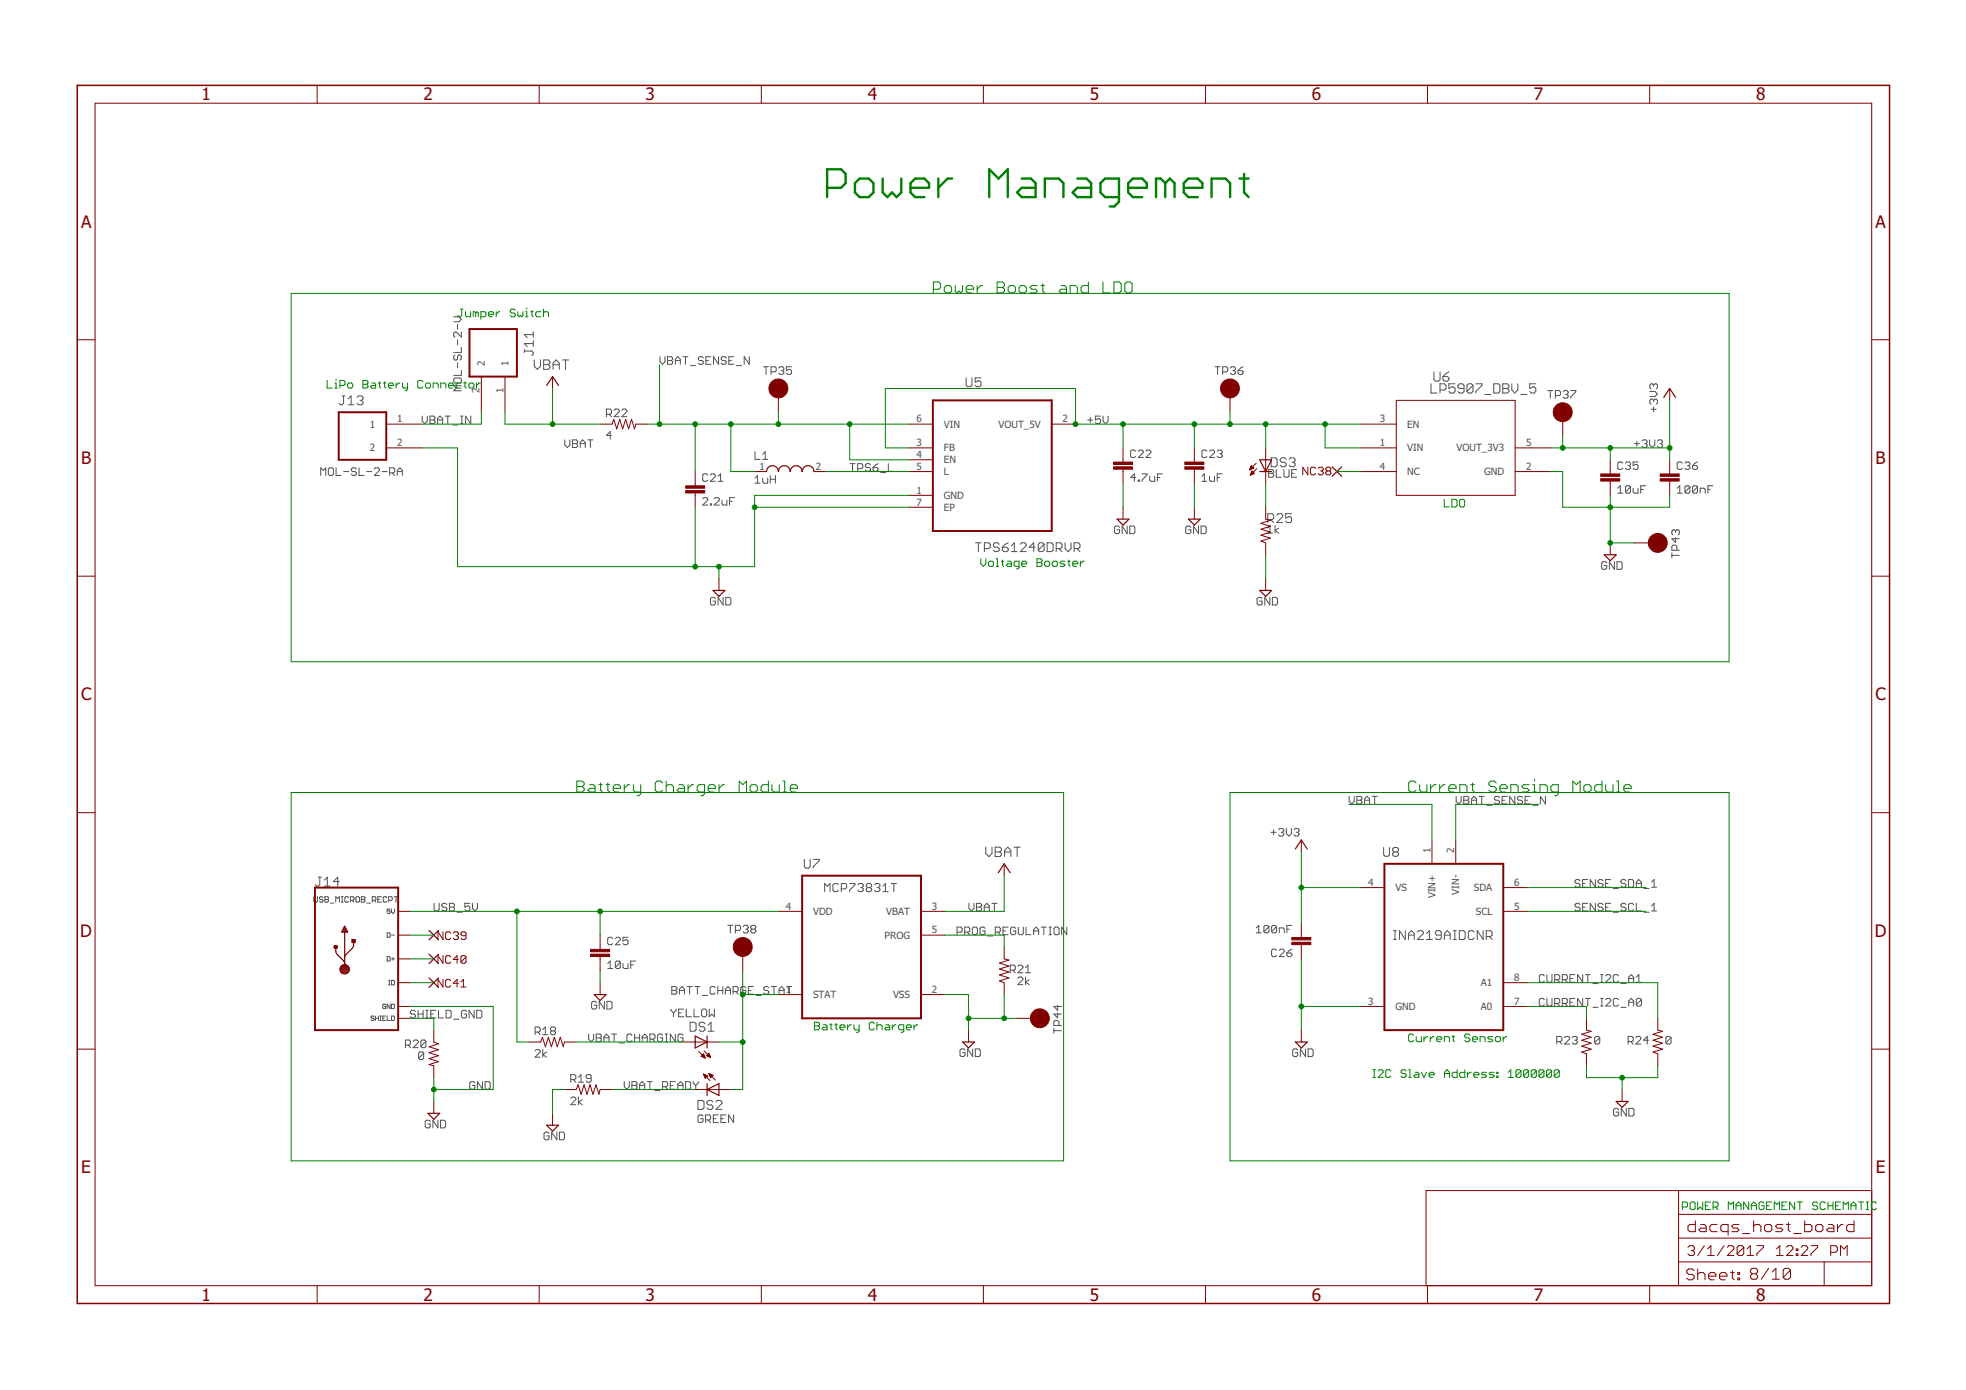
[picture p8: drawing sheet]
<svg xmlns="http://www.w3.org/2000/svg" width="420mm" height="297mm" viewBox="0 0 420 297" stroke-linecap="round" stroke-linejoin="round" font-family="sans-serif">
<defs><g id="words">
<g font-size="3.7" fill="#800000">
<text x="43.1" y="21.4">1</text>
<text x="90.5" y="21.4">2</text>
<text x="138" y="21.4">3</text>
<text x="185.4" y="21.4">4</text>
<text x="232.9" y="21.4">5</text>
<text x="280.4" y="21.4">6</text>
<text x="327.8" y="21.4">7</text>
<text x="375.3" y="21.4">8</text>
<text x="17.3" y="48.6">A</text>
<text x="400.8" y="48.6">A</text>
<text x="17.3" y="99.2">B</text>
<text x="400.8" y="99.2">B</text>
<text x="17.3" y="149.7">C</text>
<text x="400.8" y="149.7">C</text>
<text x="17.2" y="200.2">D</text>
<text x="400.7" y="200.2">D</text>
<text x="17.4" y="250.8">E</text>
<text x="400.9" y="250.8">E</text>
<text x="43.1" y="277.9">1</text>
<text x="90.5" y="277.9">2</text>
<text x="138" y="277.9">3</text>
<text x="185.4" y="277.9">4</text>
<text x="232.9" y="277.9">5</text>
<text x="280.4" y="277.9">6</text>
<text x="327.8" y="277.9">7</text>
<text x="375.3" y="277.9">8</text>
</g>
<g font-size="2.1" fill="#505050">
<text x="102.5" y="84" transform="rotate(-90 102.5 84)">2</text>
<text x="103.6" y="78.1" transform="rotate(-90 103.6 78.1)">2</text>
<text x="107.6" y="84" transform="rotate(-90 107.6 84)">1</text>
<text x="108.7" y="78.1" transform="rotate(-90 108.7 78.1)">1</text>
<text x="79" y="91.4">1</text>
<text x="84.9" y="95.4">2</text>
<text x="84.9" y="90.3">1</text>
<text x="195.9" y="90.3">6</text>
<text x="195.9" y="95.4">3</text>
<text x="201.7" y="91.4">VIN</text>
<text x="213.4" y="91.4">VOUT_5V</text>
<text x="227.1" y="90.3">2</text>
<text x="294.9" y="90.3">3</text>
<text x="294.9" y="95.4">1</text>
<text x="300.8" y="91.4">EN</text>
<text x="326.2" y="95.4">5</text>
<text x="79" y="96.5">2</text>
<text x="162.3" y="100.4">1</text>
<text x="174.3" y="100.4">2</text>
<text x="195.9" y="97.9">4</text>
<text x="195.9" y="100.4">5</text>
<text x="201.7" y="96.5">FB</text>
<text x="201.7" y="99">EN</text>
<text x="201.7" y="101.5">L</text>
<text x="294.9" y="100.4">4</text>
<text x="300.8" y="96.5">VIN</text>
<text x="300.8" y="101.5">NC</text>
<text x="311.3" y="96.5">VOUT_3V3</text>
<text x="317.2" y="101.5">GND</text>
<text x="326.2" y="100.4">2</text>
<text x="195.9" y="105.5">1</text>
<text x="201.7" y="106.6">GND</text>
<text x="195.9" y="108">7</text>
<text x="201.7" y="109.2">EP</text>
<text x="305.7" y="182.3" transform="rotate(-90 305.7 182.3)">1</text>
<text x="310.8" y="182.3" transform="rotate(-90 310.8 182.3)">2</text>
<text x="292.4" y="189.3">4</text>
<text x="298.2" y="190.4">VS</text>
<text x="306.8" y="192" transform="rotate(-90 306.8 192)">VIN+</text>
<text x="311.9" y="191.2" transform="rotate(-90 311.9 191.2)">VIN-</text>
<text x="315" y="190.4">SDA</text>
<text x="323.6" y="189.3">6</text>
<text x="167.9" y="194.4">4</text>
<text x="173.8" y="195.5">VDD</text>
<text x="189.4" y="195.5">VBAT</text>
<text x="199.2" y="194.4">3</text>
<text x="315.4" y="195.5">SCL</text>
<text x="323.6" y="194.4">5</text>
<text x="189.1" y="200.6">PROG</text>
<text x="199.2" y="199.5">5</text>
<text x="323.6" y="209.6">8</text>
<text x="167.9" y="212.2">1</text>
<text x="173.8" y="213.3">STAT</text>
<text x="190.9" y="213.3">VSS</text>
<text x="199.2" y="212.2">2</text>
<text x="292.4" y="214.7">3</text>
<text x="298.2" y="215.8">GND</text>
<text x="316.5" y="215.8">A0</text>
<text x="316.5" y="210.7">A1</text>
<text x="323.6" y="214.7">7</text>
</g>
</g></defs>
<g fill="none" stroke="#505050" stroke-width=".21">
<path d="M97 67.7h1l.6 .5-.6 .6h-1M97.2 75.9l-.2 .2v.6l.2 .2h.3l.3-.2v-.6l.2-.2h.3l.3 .2v.6l-.3 .2M97.8 69.3v1.1M97.8 72.6v1.1M97.8 77.5v1.1M98.6 71v1l-1.1-1h-.3l-.2 .2v.6l.2 .2M98.6 74.2v1.1h-1.6M98.6 79.1v1.1h-1.6M112.1 75h1.5l.4 .3v.3l-.4 .4M112.1 74.7v.6M114 70.9v1.2M114 72.8v1.3"/>
<path d="M114 73.4h-1.9l.6 .7M114 71.5h-1.9l.6 .6M114.2 76.9v1.4l.6 .6 .7-.6v-1.4M116.2 76.9h1l.3 .4v.3l-.3 .3 .3 .4v.3l-.3 .3h-1zM116.2 77.9h1M118.2 77.9h1.3M118.2 78.9v-1.3l.7-.7 .6 .7v1.3M120.2 76.9h1.3M120.9 76.9v2M141 76.2v1.1l.6 .6 .5-.6v-1.1M142.7 76.2h.8l.2 .3v.3l-.2 .2 .2 .3v.3l-.2 .3h-.8zM142.7 77h.8"/>
<path d="M144.3 77.9v-1.1l.5-.6 .6 .6v1.1M144.3 77h1.1M145.9 76.2h1.1M146.5 76.2v1.7M147.6 78.1h1.1M150.3 76.5l-.3-.3h-.5l-.3 .3v.3l.3 .2h.5l.3 .3v.3l-.3 .3h-.5l-.3-.3M150.9 77h.5M151.9 76.2h-1v1.7h1M153.6 76.2v1.7l-1.1-1.7v1.7M155.2 76.5l-.3-.3h-.5l-.3 .3v.3l.3 .2h.5l.3 .3v.3l-.3 .3h-.5l-.3-.3M155.8 77h.5M156.8 76.2h-1v1.7h1"/>
<path d="M157.4 78.1h1.1M160.1 76.2v1.7l-1.1-1.7v1.7M163.2 78.4h1M163.7 78.4v1.6M164.8 79.5h.8l.3-.3v-.5l-.3-.3h-.8v1.6M166.4 78.7l.3-.3h.5l.3 .3v.2l-.3 .3M167 79.2h.2M167.2 79.2l.3 .3v.2l-.3 .3h-.5l-.3-.3M169.1 78.4h-1v.8l.5-.3h.3l.2 .3v.5l-.2 .3h-.6l-.2-.3M259.7 78.4h1.1M260.2 78.4v1.6M261.3 79.5h.8l.3-.3v-.5l-.3-.3h-.8v1.6"/>
<path d="M262.9 78.7l.3-.3h.6l.2 .3v.2l-.2 .3M263.5 79.2h.3M263.8 79.2l.2 .3v.2l-.2 .3h-.6l-.3-.3M264.6 79.2h.8l.3 .3v.2l-.3 .3h-.6l-.2-.3zM265.7 78.4l-.6 .3-.5 .5M306.5 79.5v1.6l.3 .3h.6l.4-.3v-1.6M309.7 79.5l-.7 .3-.6 .7M70.4 100h.6l.2 .2v1.1l-.2 .3h-.6l-.2-.3v-1.1zM71.8 100v1.6h1.1M73.1 84.6h.6M73.4 84.6v1.6l-.3 .3h-.3l-.3-.3M74.4 86.5h1.3"/>
<path d="M74.4 85.2l.6-.6v1.9M76.3 84.9l.3-.3h.7l.3 .3v.3l-.3 .4M76.7 100v1.6h1.1M76.9 85.6h.4M77.3 85.6l.3 .3v.3l-.3 .3h-.7l-.3-.3M90.2 88.9v1.1l.6 .6 .5-.6v-1.1M91.9 89.7h.8M91.9 88.9h.8l.3 .3v.3l-.3 .2 .3 .3v.3l-.3 .3h-.8zM93.5 89.7h1.1M93.5 90.6v-1.1l.5-.6 .6 .6v1.1M95.1 88.9h1.1M95.7 88.9v1.7"/>
<path d="M96.8 90.8h1.1M97.2 80.8h1.1l.3 .2v.6l-.3 .3h-1.1l-.2-.3v-.6zM98.4 88.9h.6M98.4 90.6h.6M98.6 82.4h-1.6l.5 .6-.5 .5h1.6M98.7 88.9v1.7M100.6 88.9v1.7l-1.1-1.7v1.7M120.7 94v1.1l.6 .5 .5-.5v-1.1M122.3 94.8h.9M122.3 94h.9l.2 .3v.3l-.2 .2 .2 .3v.3l-.2 .2h-.9zM124 94.8h1.1M124 95.6v-1l.5-.6 .6 .6v1"/>
<path d="M125.6 94h1.1M126.2 94v1.6M129.6 88.5h.8l.3-.3v-.5l-.3-.3h-.8v1.6M130.2 88.5l.5 .5M130.7 93h-1.1l.8-.8v1.7M131.2 87.7l.3-.3h.6l.2 .3v.3l-1.1 1h1.1M132.9 87.7l.2-.3h.6l.3 .3v.3l-1.1 1h1.1M161.4 96.5v1.7h1M163 97.1l.5-.6v1.7M163 98.2h1.1M181.7 99.1h1.1M182.2 99.1v1.6"/>
<path d="M186 99.4l-.2-.3h-.6l-.3 .3v.2l.3 .3h.6l.2 .3v.2l-.2 .3h-.6l-.3-.3M186.6 99.9h.8l.3 .3v.2l-.3 .3h-.6l-.2-.3zM187.7 99.1l-.6 .3-.5 .5M189.8 99.1v1.6h1.1M206.5 80.8v1.5l.3 .3h.6l.3-.3v-1.5M209.7 80.8h-1.3v.9l.6-.3h.3l.4 .3v.6l-.4 .3h-.6l-.3-.3M232.5 89.7h1.1M233 89.2v1.1M235.2 88.9h-1.1v.8l.5-.2h.3l.3 .2v.6l-.3 .3h-.5l-.3-.3M235.7 88.9v1.1l.6 .6 .5-.6v-1.1M242.7 96.4l-.3-.2h-.5l-.3 .2v1.1l.3 .3h.5l.3-.3M243.2 96.4l.3-.2h.6l.2 .2v.3l-1.1 1.1h1.1"/>
<path d="M244.9 96.4l.3-.2h.5l.3 .2v.3l-1.1 1.1h1.1M257.9 96.4l-.2-.2h-.6l-.2 .2v1.1l.2 .3h.6l.2-.3M258.5 96.4l.3-.2h.5l.3 .2v.3l-1.1 1.1h1.1M260.1 96.4l.3-.2h.5l.3 .2v.3l-.3 .3M260.7 97h.2M260.9 97l.3 .2v.3l-.3 .3h-.5l-.3-.3M271.7 97.8h.9l.3 .3v1.3l-.3 .3h-.9zM274.9 98.1l-.3-.3h-.7l-.3 .3v.4l.3 .3h.7l.3 .3v.3l-.3 .3h-.7l-.3-.3M275.5 98.1l.3-.3h.7l.3 .3v.4l-.3 .3M276.1 98.8h.4M276.5 98.8l.3 .3v.3l-.3 .3h-.7l-.3-.3M305.8 82v2h1.3"/>
<path d="M307.7 83.3h1l.3-.3v-.6l-.3-.4h-1v2M308.4 80.5h1l.3 .3v.3l-.3 .3h-.7l-.3-.3zM311 82h-1.4v1l.7-.3h.3l.4 .3v.7l-.4 .3h-.6l-.4-.3M312.9 83h-1l-.3-.3v-.3l.3-.4h.6l.4 .4v1.3l-.4 .3h-.6l-.3-.3M314.8 82.4v1.3l-.3 .3h-.7l-.3-.3M314.8 82.4l-.3-.4h-.7l-.3 .4v1.3M314.8 82.4l-1.3 1.3M315.4 82h1.3v.4l-1.3 1.3v.3M317.3 84.3h1.3M319.2 82h1l.3 .4v1.3l-.3 .3h-1zM321.2 82h.9l.4 .4v.3l-.4 .3 .4 .3v.4l-.4 .3h-.9zM321.2 83h.9"/>
<path d="M323.1 82v1.3l.6 .7 .7-.7v-1.3M325 84.3h1.3M328.2 82h-1.3v1l.7-.3h.3l.3 .3v.7l-.3 .3h-.7l-.3-.3M330.8 83.5h1.1M331.3 83.5v1.6M332.4 84.5h.8l.3-.2v-.6l-.3-.2h-.8v1.6M334.1 83.7l.2-.2h.6l.2 .2v.3l-.2 .3M334.6 84.3h.3M334.9 84.3l.2 .2v.3l-.2 .3h-.6l-.2-.3M335.7 83.5h1.1v.2l-1.1 1.1v.3M346.8 99l-.3-.3h-.5l-.3 .3v1.1l.3 .2h.5l.3-.2M347.4 99l.2-.3h.6l.2 .3v.3l-.2 .2"/>
<path d="M347.9 99.5h.3M348.2 99.5l.2 .3v.3l-.2 .2h-.6l-.2-.2M349.3 94.8h1.1M349.8 94.3v1.1M350.1 98.7h-1.1v.8l.5-.2h.3l.3 .2v.6l-.3 .2h-.5l-.3-.2M350.9 94.3l.3-.3h.5l.3 .3v.3l-.3 .2M351.5 94.8h.2M351.7 94.8l.3 .3v.3l-.3 .2h-.5l-.3-.2M352.6 94v1.1l.5 .5 .6-.5v-1.1M352.6 83.7h1.1l.5 .5-.5 .5h-1.1M352.8 87.5h1.1M353.4 82.3l-.3-.3h-.3l-.2 .3v.5l.2 .3"/>
<path d="M353.4 82.3l.3-.3h.2l.3 .3v.5l-.3 .3M353.4 82.3v.2M353.4 85.6v.2M353.4 86.9v1.1M353.4 85.6l-.3-.3h-.3l-.2 .3v.5l.2 .3M353.4 85.6l.3-.3h.2l.3 .3v.5l-.3 .3M354.2 94.3l.3-.3h.5l.3 .3v.3l-.3 .2M354.7 94.8h.3M355 94.8l.3 .3v.3l-.3 .2h-.5l-.3-.2M359.5 99l-.3-.3h-.5l-.3 .3v1.1l.3 .2h.5l.3-.2M360.1 99l.2-.3h.6l.2 .3v.3l-.2 .2M360.6 99.5h.3"/>
<path d="M360.9 99.5l.2 .3v.3l-.2 .2h-.6l-.2-.2M361.7 99.5h.8l.3 .3v.3l-.3 .2h-.5l-.3-.2zM362.8 98.7l-.6 .3-.5 .5M68.5 101.6v-1.6l.6 .5 .5-.5v1.6M73.4 100.8h1.1M76.2 100.2l-.3-.2h-.5l-.3 .2v.3l.3 .3h.5l.3 .2v.3l-.3 .3h-.5l-.3-.3M78.4 100.8h1M80 100.2l.3-.2h.5l.3 .2v.3l-1.1 1.1h1.1M81.6 100.8h1.1M83.3 101h.8l.2-.2v-.6l-.2-.2h-.8v1.6M83.8 101l.5 .6M84.9 100.8h1.1"/>
<path d="M84.9 101.6v-1.1l.5-.5 .6 .5v1.1M150.2 106.6l.3-.3h.5l.3 .3v.3l-1.1 1h1.1M151.3 101.5l-.3-.2h-.5l-.3 .2v1.1l.3 .2h.5l.3-.2M151.8 107.7h.3v.2h-.3zM151.8 101.5l.3-.2h.5l.3 .2v.3l-1.1 1h1.1M152.6 106.6l.3-.3h.5l.3 .3v.3l-1.1 1h1.1M153.5 102.8h1M153.5 101.8l.5-.5v1.5M154.3 106.9v.8l.2 .2h.8v-1M155.9 107.1h.5M157 106.3h-1.1v1.6M161.4 102.2l.5-.6v1.7"/>
<path d="M161.4 103.3h1M163 102.2v.8l.3 .3h.8v-1.1M164.6 101.6v1.7M164.6 102.4h1.1M165.7 101.6v1.7M183.3 100.2h.8l.3-.3v-.5l-.3-.3h-.8v1.6M188.2 101h1.1M208.5 116h1.2M209.1 116v1.9M210.4 117.2h.9l.3-.3v-.6l-.3-.3h-.9v1.9M213.6 116.3l-.4-.3h-.6l-.3 .3v.3l.3 .3h.6l.4 .3v.4l-.4 .3h-.6l-.3-.3M214.2 116.9h1l.3 .3v.4l-.3 .3h-.7l-.3-.3z"/>
<path d="M215.5 116l-.7 .3-.6 .6M216.1 117.9h1.3M216.1 116.6l.7-.6v1.9M218 116.3l.4-.3h.6l.3 .3v.3l-1.3 1.3h1.3M221.2 116.9h-1.2l.9-.9v1.9M223.1 116.3l-.3-.3h-.6l-.3 .3v1.3M223.1 116.3v1.3l-.3 .3h-.6l-.3-.3M223.1 116.3l-1.2 1.3M223.8 116h.9l.4 .3v1.3l-.4 .3h-.9zM225.7 117.2h1l.3-.3v-.6l-.3-.3h-1v1.9M226.3 117.2l.7 .7M227.6 116v1.2l.7 .7 .6-.7v-1.2"/>
<path d="M229.6 117.2h.9l.3-.3v-.6l-.3-.3h-.9v1.9M230.2 117.2l.6 .7M239.3 112.7l-.3-.3h-.6l-.2 .3v1.1l.2 .2h.6l.3-.2v-.6h-.6M240.9 112.4v1.6l-1.1-1.6v1.6M241.4 112.4h.9l.2 .3v1.1l-.2 .2h-.9zM242.7 102h-1.1l.8-.7v1.5M243.2 102.6h.3v.2h-.3zM244.1 101.3h1v.2l-1 1.1v.2M245.7 101.8v.8l.3 .2h.8v-1M247.4 102h.5M248.4 101.3h-1v1.5M254.5 112.7l-.3-.3h-.5l-.3 .3v1.1l.3 .2h.5l.3-.2v-.6h-.5"/>
<path d="M256.1 112.4v1.6l-1-1.6v1.6M256.7 112.4h.8l.3 .3v1.1l-.3 .2h-.8zM256.9 102.8h1M256.9 101.8l.5-.5v1.5M258.5 101.8v.8l.3 .2h.8v-1M260.1 102h.6M261.2 101.3h-1.1v1.5M270.8 112.8l.6-.5v1.6M270.8 113.9h1.1M270.9 111h1l.3-.3v-.6l-.3-.3h-1v1.9M271.1 100.4h.8l.3 .2v.3l-.3 .3 .3 .2v.3l-.3 .3h-.8zM271.1 101.2h.8"/>
<path d="M271.6 111l.6 .7M272.5 112.3v1.6M272.8 100.4v1.6h1M272.9 110.1l.3-.3h.6l.3 .3v.3l-1.2 1.3h1.2M273.3 112.8l-.8 .6 .8 .5M274.4 100.4v1.3l.3 .3h.5l.3-.3v-1.3M276 109.8h-1.2v.9l.6-.3h.3l.3 .3v.7l-.3 .3h-.6l-.3-.3M276 101.2h.6M277.1 100.4h-1.1v1.6h1.1M345.7 104.3l.6-.5v1.6M345.7 105.4h1.1M348.4 104.1v1l-.2 .3h-.6l-.2-.3"/>
<path d="M348.4 104.1l-.2-.3h-.6l-.2 .3v1M348.4 104.1l-1 1M349 104.3v.8l.3 .3h.8v-1.1M350.6 104.6h.6M351.7 103.8h-1.1v1.6M357.3 118.7h1.6M357.3 118.1v1.1M358.1 113.5l-.3-.3h-.3l-.2 .3v.5l.2 .3M358.1 113.5l.3-.3h.2l.3 .3v.5l-.3 .3M358.1 114.9v1.1l-.8-.9h1.6M358.1 113.5v.3M358.4 117.6v-.8l-.3-.3h-.6l-.2 .3v.8h1.6"/>
<path d="M358.4 105.4h1.1M358.4 104.3l.6-.5v1.6M361.1 104.1v1l-.2 .3h-.6l-.2-.3M361.1 104.1l-.2-.3h-.6l-.2 .3v1M361.1 104.1l-1 1M362.8 104.1v1l-.3 .3h-.5l-.3-.3M362.8 104.1l-.3-.3h-.5l-.3 .3v1M362.8 104.1l-1.1 1M363.3 105.4v-1.1h.9l.2 .3v.8M365 104.6h.5M366.1 103.8h-1.1v1.6M152.9 127.9l-.3-.2h-.5l-.3 .2v1.1l.3 .3h.5l.3-.3v-.5h-.5"/>
<path d="M154.5 127.7v1.6l-1-1.6v1.6M155.1 127.7h.8l.3 .2v1.1l-.3 .3h-.8zM269.7 127.9l-.2-.2h-.6l-.3 .2v1.1l.3 .3h.6l.2-.3v-.5h-.5M271.4 127.7v1.6l-1.1-1.6v1.6M271.9 127.7h.8l.3 .2v1.1l-.3 .3h-.8zM343.4 120.3l-.3-.3h-.5l-.3 .3v1.1l.3 .3h.5l.3-.3v-.6h-.6M345 120v1.7l-1.1-1.7v1.7M345.6 120h.8l.3 .3v1.1l-.3 .3h-.8zM271.6 177.9h1.1M272.2 177.3v1.1M273.3 177.3l.2-.3h.6l.2 .3v.3l-.2 .3M273.8 177.9h.3"/>
<path d="M274.1 177.9l.2 .2v.3l-.2 .3h-.6l-.2-.3M274.9 177v1.1l.5 .6 .6-.6v-1.1M276.5 177.3l.3-.3h.5l.3 .3v.3l-.3 .3M277.1 177.9h.2M277.3 177.9l.3 .2v.3l-.3 .3h-.5l-.3-.3M288.3 170.2v1.1l.6 .5 .5-.5v-1.1M290 170.2h.8l.3 .3v.2l-.3 .3 .3 .3v.2l-.3 .3h-.8zM290 171h.8M291.6 171h1.1M291.6 171.8v-1.1l.5-.5 .6 .5v1.1M293.2 170.2h1.1M293.8 170.2v1.6"/>
<path d="M311.2 170.2v1.1l.5 .5 .6-.5v-1.1M312.8 170.2h.8l.3 .3v.2l-.3 .3 .3 .3v.2l-.3 .3h-.8zM312.8 171h.8M314.5 171h1.1M314.5 171.8v-1.1l.5-.5 .6 .5v1.1M316.1 170.2h1.1M316.7 170.2v1.6M317.7 172.1h1.1M320.5 170.5l-.3-.3h-.6l-.2 .3v.2l.2 .3h.6l.3 .3v.2l-.3 .3h-.6l-.2-.3M321 171h.6M322.1 170.2h-1.1v1.6h1.1M323.7 170.2v1.6l-1.1-1.6v1.6"/>
<path d="M325.4 170.5l-.3-.3h-.6l-.2 .3v.2l.2 .3h.6l.3 .3v.2l-.3 .3h-.6l-.2-.3M325.9 171h.6M327 170.2h-1.1v1.6h1.1M327.6 172.1h1.1M330.3 170.2v1.6l-1.1-1.6v1.6M67.1 191.6v1l.2 .2h.4l.2-.2v-1M68 187.5h.7M68.3 187.5v1.5l-.3 .4h-.3l-.3-.4M69 191.8l-.2-.2h-.3l-.2 .2 .2 .4h.3l.2 .2-.2 .4h-.3l-.2-.2M69.3 189.4h1.3M69.3 188.1l.7-.6v1.9M69.4 191.6h.6l.2 .2-.2 .4 .2 .4-.2 .2h-.6z"/>
<path d="M69.4 192.2h.6M70.6 193h.8M71.8 192.8v-1.2l.4 .4 .3-.4v1.2M72.5 188.4h-1.3l1-.9v1.9M72.9 192.8h.4M72.9 191.6h.4M73.1 191.6v1.2M74.5 191.8l-.2-.2h-.4l-.2 .2v.8l.2 .2h.4l.2-.2M74.9 192.4h.6l.1-.2v-.4l-.1-.2h-.6v1.2M75.3 192.4l.3 .4M76.1 191.8l.1-.2h.4l.2 .2v.8l-.2 .2h-.4l-.1-.2zM77.2 191.6h.6l.2 .2-.2 .4 .2 .4-.2 .2h-.6z"/>
<path d="M77.2 192.2h.6M78.4 193h.8M79.6 192.4h.5l.2-.2v-.4l-.2-.2h-.5v1.2M79.9 192.4l.4 .4M80.7 192.2h.4M81.5 191.6h-.8v1.2h.8M82.7 191.8l-.2-.2h-.4l-.2 .2v.8l.2 .2h.4l.2-.2M82.7 199.3h.5l.2 .2v.6l-.2 .2h-.5zM83.1 192.4h.6l.1-.2v-.4l-.1-.2h-.6v1.2M83.4 194.3h-.7v.5l.4-.2 .3 .2-.2 .4h-.3l-.2-.1M83.7 194.3v.6l.3 .3 .3-.3v-.6M83.7 199.8h.6"/>
<path d="M84.2 191.6h.8M84.6 191.6v1.2M92.8 193v1.4l.2 .3h.6l.3-.3v-1.4M95.5 193.3l-.3-.3h-.5l-.3 .3v.3l.3 .3h.5l.3 .2v.3l-.3 .3h-.5l-.3-.3M96.1 193h.8l.2 .3v.3l-.2 .3 .2 .2v.3l-.2 .3h-.8zM96.1 193.9h.8M97.7 194.9h1.1M100.4 193h-1.1v.9l.8-.3 .3 .3v.5l-.3 .3h-.5l-.3-.3M101 193v1.1l.5 .6 .5-.6v-1.1M155.5 197.7h1.1M156.1 197.7v1.7M157.2 198.8h.8l.3-.2v-.6l-.3-.3h-.8v1.7"/>
<path d="M158.8 198l.3-.3h.5l.3 .3v.3l-.3 .3M159.3 198.6h.3M159.6 198.6l.3 .2v.3l-.3 .3h-.5l-.3-.3M160.7 198.6l-.3-.3v-.3l.3-.3h.6l.2 .3v.3l-.2 .3M160.7 198.6h.6M160.7 198.6l-.3 .2v.3l.3 .3h.6l.2-.3v-.3l-.2-.2M171.9 183.6v1.6l.3 .3h.6l.3-.3v-1.6M173.8 183.6h1.3v.4l-1.3 1.2v.3M176.2 190.5v-1.7l.6 .6 .6-.6v1.7M179.2 189.1l-.3-.3h-.6l-.3 .3v1.1l.3 .3h.6l.3-.3M179.8 189.9h.9l.2-.2v-.6l-.2-.3h-.9v1.7M181.6 188.8h1.1v.3l-1.1 1.1v.3"/>
<path d="M183.3 189.1l.3-.3h.6l.3 .3v.3l-.3 .3M183.9 189.7h.3M184.2 189.7l.3 .2v.3l-.3 .3h-.6l-.3-.3M185.4 189.7l-.3-.3v-.3l.3-.3h.6l.3 .3v.3l-.3 .3M185.4 189.7l-.3 .2v.3l.3 .3h.6l.3-.3v-.3l-.3-.2M185.4 189.7h.6M186.9 189.1l.3-.3h.6l.2 .3v.3l-.2 .3M187.5 189.7h.3M187.8 189.7l.2 .2v.3l-.2 .3h-.6l-.3-.3M188.7 190.5h1.1M188.7 189.4l.6-.6v1.7M190.5 188.8h1.1"/>
<path d="M191 188.8v1.7M204.5 199.2h.8l.3-.3v-.5l-.3-.3h-.8v1.6M206.2 199.2h.8l.2-.3v-.5l-.2-.3h-.8v1.6M206.7 199.2l.5 .5M207.1 193v1.1l.5 .6 .6-.6v-1.1M207.8 198.4l.3-.3h.5l.3 .3v1.1l-.3 .2h-.5l-.3-.2zM208.7 193h.8l.3 .3v.3l-.3 .3 .3 .2v.3l-.3 .3h-.8zM208.7 193.9h.8M210.3 193.9h1.1M210.3 194.7v-1.1l.6-.6 .5 .6v1.1M210.5 198.4l-.3-.3h-.5l-.3 .3v1.1l.3 .2h.5l.3-.2v-.6h-.5M210.7 181v1.4l.6 .6 .7-.6v-1.4"/>
<path d="M212 193h1.1M212.5 193v1.7M212.7 181h1l.3 .4v.3l-.3 .4 .3 .3v.3l-.3 .3h-1zM212.7 182.1h1M212.7 199.2h.8l.3-.3v-.5l-.3-.3h-.8v1.6M213.3 199.2l.5 .5M214.4 198.9h.5M214.7 182.1h1.3M214.7 183v-1.3l.7-.7 .6 .7v1.3M215.4 198.1h-1v1.6h1M216.7 181h1.3M217.1 198.4l-.3-.3h-.5l-.3 .3v1.1l.3 .2h.5l.3-.2v-.6h-.6"/>
<path d="M217.4 181v2M217.6 198.1v1.4l.3 .2h.5l.3-.2v-1.4M219.3 198.1v1.6h1M220.9 198.9h1.1M220.9 199.7v-1l.5-.6 .6 .6v1M222.5 198.1h1.1M223.1 198.1v1.6M224.2 198.1h.5M224.2 199.7h.5M224.4 198.1v1.6M225.3 198.4l.2-.3h.6l.2 .3v1.1l-.2 .2h-.6l-.2-.2zM228 198.1v1.6l-1.1-1.6v1.6"/>
<path d="M268.5 199.3h1M268.5 198.3l.5-.5v1.5M271.2 198v1.1l-.3 .2h-.5l-.3-.2M271.2 198l-.3-.2h-.5l-.3 .2v1.1M271.2 198l-1.1 1.1M272.8 198v1.1l-.2 .2h-.6l-.2-.2M272.8 198l-.2-.2h-.6l-.2 .2v1.1M272.8 198l-1 1.1M273.4 199.3v-1h.8l.3 .3v.7M275 198.6h.6M276.1 197.8h-1.1v1.5M295.7 181.1v1.6l.3 .3h.6l.3-.3v-1.6"/>
<path d="M297.8 198.9h.6M297.9 182.1h.7M297.9 182.1l-.3 .3v.3l.3 .3h.7l.3-.3v-.3l-.3-.3M297.9 182.1l-.3-.4v-.3l.3-.3h.7l.3 .3v.3l-.3 .4M298.1 198.9v1.9M300.3 198.9v1.9l-1.2-1.9v1.9M301 199.8h1.3M302.9 199.2l.3-.3h.7l.3 .3v.3l-1.3 1.3h1.3M304.8 199.5l.7-.6v1.9M308 199.8h-.9l-.3-.3v-.3l.3-.3h.6l.3 .3v1.2l-.3 .4h-.6l-.3-.4M308.7 199.8h1.2M310.6 198.9h.6"/>
<path d="M310.9 198.9v1.9M311.9 198.9h.9l.3 .3v1.2l-.3 .4h-.9zM315 199.2l-.3-.3h-.6l-.3 .3v1.2l.3 .4h.6l.3-.4M317 198.9v1.9l-1.3-1.9v1.9M337.7 193.3l-.3-.3h-.5l-.3 .3v.3l.3 .3h.5l.3 .2v.3l-.3 .3h-.5l-.3-.3M337.7 188.2l-.3-.2h-.5l-.3 .2v.3l.3 .3h.5l.3 .3v.2l-.3 .3h-.5l-.3-.3M338.2 193.9h.6M338.2 188.8h.6M339.3 193h-1.1v1.7h1.1M339.3 188h-1.1v1.6h1.1M341 188v1.6l-1.1-1.6v1.6M341 193v1.7l-1.1-1.7v1.7"/>
<path d="M342.6 193.3l-.3-.3h-.5l-.3 .3v.3l.3 .3h.5l.3 .2v.3l-.3 .3h-.5l-.3-.3M342.6 188.2l-.3-.2h-.5l-.3 .2v.3l.3 .3h.5l.3 .3v.2l-.3 .3h-.5l-.3-.3M343.1 193.9h.6M343.1 188.8h.6M344.2 193h-1.1v1.7h1.1M344.2 188h-1.1v1.6h1.1M344.8 194.9h1.1M344.8 189.9h1.1M347.5 193.3l-.3-.3h-.5l-.3 .3v.3l.3 .3h.5l.3 .2v.3l-.3 .3h-.5l-.3-.3M347.5 188.2l-.3-.2h-.5l-.3 .2v.3l.3 .3h.5l.3 .3v.2l-.3 .3h-.5l-.3-.3M348 188h.9l.2 .2v1.1l-.2 .3h-.9zM349.1 193.3l-.2-.3h-.6l-.3 .3v1.1l.3 .3h.6l.2-.3"/>
<path d="M349.7 189.6v-1.1l.5-.5 .6 .5v1.1M349.7 193v1.7h1.1M349.7 188.8h1.1M351.3 194.9h1.1M351.3 189.9h1.1M353 194.7h1M353 189.6h1M353 188.5l.5-.5v1.6M353 193.6l.5-.6v1.7M79.9 217.3l-.4-.2-.2 .3 .5 .2 .1 .3-.1 .2h-.3l-.2-.2M80.2 217.6h.7M80.2 217.1v1"/>
<path d="M80.9 217.1v1M81.2 217.1h.3M81.2 218.1h.3M81.3 217.1v1M81.8 217.6h.3M82.4 214.8l-.1-.2h-.3l-.2 .2v.6l.2 .1h.3l.1-.1v-.3h-.3M82.4 217.1h-.6v1h.6M82.7 204.4h.5l.2 .2v.6l-.2 .2h-.5zM82.7 217.1v1h.7M83.1 210.5h.3M83.1 209.5h.3M83.2 209.5v1"/>
<path d="M83.4 214.6v.9l-.7-.9v.9M83.7 209.5h.4l.2 .2v.6l-.2 .2h-.4zM83.7 214.6h.4l.2 .2v.6l-.2 .1h-.4zM83.7 217.1h.4l.2 .2v.6l-.2 .2h-.4zM83.7 204.9h.6M84 204.6v.6M88.8 216.2l-.3-.3h-.5l-.3 .3v.3l.3 .2h.5l.3 .3v.3l-.3 .2h-.5l-.3-.2M89.3 216.7h1.1M89.3 215.9v1.6M90.4 215.9v1.6M91 215.9h.5M91 217.5h.5"/>
<path d="M91.2 215.9v1.6M92.1 216.7h.5M93.2 215.9h-1.1v1.6h1.1M93.7 215.9v1.6h1.1M95.3 215.9h.9l.2 .3v1.1l-.2 .2h-.9zM97 217.8h1.1M99.7 216.2l-.3-.3h-.5l-.3 .3v1.1l.3 .2h.5l.3-.2v-.6h-.6M101.3 215.9v1.6l-1.1-1.6v1.6M101.9 215.9h.8l.3 .3v1.1l-.3 .2h-.8zM127.5 214.3l-.3-.3h-.5l-.3 .3v1l.3 .3h.5l.3-.3v-.5h-.5M129.2 214v1.6l-1.1-1.6v1.6M129.7 214h.8l.3 .3v1l-.3 .3h-.8z"/>
<path d="M129.9 205.9l.5-.5v1.6M129.9 207h1M130.9 200.6l-.2-.3h-.6l-.2 .3v1l.2 .3h.6l.2-.3M131.5 200.6l.3-.3h.5l.3 .3v.2l-1.1 1.1h1.1M132.6 205.6l-.3-.2h-.5l-.3 .2v1.1M132.6 205.6v1.1l-.3 .3h-.5l-.3-.3M132.6 205.6l-1.1 1.1M133.1 205.9v.8l.3 .3h.8v-1.1M134.2 200.3h-1.1v.8l.8-.3 .3 .3v.5l-.3 .3h-.5l-.3-.3M134.8 206.2h.5M135.8 205.4h-1v1.6M143.4 215.6v.3l.5 .6"/>
<path d="M143.6 210.8h.8l.3 .3v.3l-.3 .2 .3 .3v.3l-.3 .2h-.8zM143.6 211.6h.8M143.9 216.5v.8M144.5 215.6v.3l-.6 .6M145 216.5h.6M145.2 211.6h1.1M145.2 212.4v-1l.6-.6 .5 .6v1M146.1 215.6h-1.1v1.7h1.1M146.7 215.6v1.7h1.1M146.9 210.8h1M147.4 210.8v1.6M147.5 218.5h.9l.4 .3v1.2l-.4 .4h-.9z"/>
<path d="M148.3 215.6v1.7h1.1M148.5 210.8h1.1M149 210.8v1.6M150.1 212.7h1.1M150.2 215.6h.6l.2 .3v1.1l-.2 .3h-.6l-.3-.3v-1.1zM150.7 218.8l-.4-.3h-.6l-.3 .3v.3l.3 .3h.6l.4 .3v.3l-.4 .4h-.6l-.3-.4M151.3 219.1l.7-.6v1.9M151.6 215.6v1.7l.5-.6 .6 .6v-1.7M152.8 211.1l-.2-.3h-.6l-.2 .3v1.1l.2 .2h.6l.2-.2M153.4 211.6h1.1M153.4 210.8v1.6M154.5 210.8v1.6"/>
<path d="M155 211.6h1.1M155 212.4v-1l.6-.6 .5 .6v1M156.7 211.9h.8l.3-.3v-.5l-.3-.3h-.8v1.6M157.2 211.9l.6 .5M159.4 211.1l-.3-.3h-.5l-.3 .3v1.1l.3 .2h.5l.3-.2v-.6h-.5M159.9 211.6h.6M161 210.8h-1.1v1.6h1.1M161.6 212.7h1.1M164.3 211.1l-.3-.3h-.5l-.3 .3v.3l.3 .2h.5l.3 .3v.3l-.3 .2h-.5l-.3-.2M164.8 210.8h1.1M165.4 210.8v1.6M166.5 211.6h1.1"/>
<path d="M166.5 212.4v-1l.5-.6 .6 .6v1M168.1 210.8h1.1M168.7 210.8v1.6M211.1 200h1.1M215.9 207.3h.8l.3-.2v-.6l-.3-.3h-.8v1.7M216.4 207.3l.6 .6M217.5 209.1l.3-.3h.5l.3 .3v.2l-1.1 1.1h1.1M217.5 206.5l.3-.3h.5l.3 .3v.3l-1.1 1.1h1.1M219.2 208.8v1.6M219.2 207.9h1.1M219.2 206.8l.5-.6v1.7M220 209.3l-.8 .6 .8 .5"/>
<path d="M225.2 219.7v1.1M226 214.8v1.1l-.8-.8h1.6M226 216.5v1l-.8-.8h1.6M226.3 219.2v-.8l-.3-.3h-.5l-.3 .3v.8h1.6M272.8 203.1l-.2-.3h-.6l-.2 .3v1.1l.2 .2h.6l.2-.2M273.4 203.1l.3-.3h.5l.3 .3v.3l-1.1 1h1.1M275 203.6h.8l.3 .3v.3l-.3 .2h-.5l-.3-.2zM276.1 202.8l-.5 .3-.6 .5M297.8 200.8h.6M301 200.8v-1.3l.6-.6 .7 .6v1.3M304.8 200.8h1.3M308.7 200.8v-1.3l.6-.6 .6 .6v1.3"/>
<path d="M310.6 200.8h.6M317.6 200.1h1l.3-.3v-.6l-.3-.3h-1v1.9M318.3 200.1l.6 .7M330.1 213.6l-.3-.2h-.6l-.2 .2v1.1l.2 .3h.6l.3-.3M330.1 208.6l-.3-.3h-.6l-.2 .3v1l.2 .3h.6l.3-.3M330.6 213.4v1.3l.3 .3h.5l.3-.3v-1.3M330.6 208.3v1.3l.3 .3h.5l.3-.3v-1.3M332.3 214.4h.8l.2-.2v-.6l-.2-.2h-.8v1.6M332.3 209.4h.8l.2-.3v-.5l-.2-.3h-.8v1.6M332.8 214.4l.5 .6M332.8 209.4l.5 .5M333.9 214.4h.8l.3-.2v-.6l-.3-.2h-.8v1.6"/>
<path d="M333.9 209.4h.8l.3-.3v-.5l-.3-.3h-.8v1.6M334.4 214.4l.6 .6M334.4 209.4l.6 .5M335.5 214.2h.6M335.5 209.1h.6M336.6 213.4h-1.1v1.6h1.1M336.6 208.3h-1.1v1.6h1.1M338.2 208.3v1.6l-1-1.6v1.6M338.2 213.4v1.6l-1-1.6v1.6M338.8 213.4h1.1M338.8 208.3h1.1M339.3 208.3v1.6"/>
<path d="M339.3 213.4v1.6M340.4 215.3h1.1M340.4 210.2h1.1M342.1 213.4h.5M342.1 215h.5M342.1 208.3h.5M342.1 209.9h.5M342.3 208.3v1.6M342.3 213.4v1.6M343.2 213.6l.2-.2h.6l.2 .2v.3l-1 1.1h1M343.2 208.6l.2-.3h.6l.2 .3v.2l-1 1.1h1M345.9 213.6l-.3-.2h-.5l-.3 .2v1.1l.3 .3h.5l.3-.3"/>
<path d="M345.9 208.6l-.3-.3h-.5l-.3 .3v1l.3 .3h.5l.3-.3M346.4 215.3h1.1M346.4 210.2h1.1M348.1 209.9v-1.1l.5-.5 .5 .5v1.1M348.1 215v-1.1l.5-.5 .5 .5v1.1M348.1 214.2h1M348.1 209.1h1M349.7 209.9h1.1M349.7 208.8l.5-.5v1.6M350.8 213.6l-.3-.2h-.5l-.3 .2v1.1M350.8 213.6v1.1l-.3 .3h-.5l-.3-.3M350.8 213.6l-1.1 1.1"/>
<path d="M86.7 223.3h.8l.2-.2v-.6l-.2-.3h-.8v1.7M87.2 223.3l.5 .6M88.3 222.5l.3-.3h.5l.3 .3v.3l-1.1 1.1h1.1M90.6 225.1l-.3-.3h-.6l-.2 .3v1M90.6 225.1v1l-.3 .3h-.6l-.2-.3M90.6 225.1l-1.1 1M91 222.5l-.3-.3h-.5l-.3 .3v1.1M91 222.5v1.1l-.3 .3h-.5l-.3-.3M91 222.5l-1.1 1.1M91.9 239.7l-.2-.3h-.6l-.2 .3v1l.2 .3h.6l.2-.3v-.5h-.5M93.6 239.4v1.6l-1.1-1.6v1.6M94.1 239.4h.9l.2 .3v1l-.2 .3h-.9z"/>
<path d="M101.5 231.4l-.3-.3h-.5l-.3 .3v1.1l.3 .3h.5l.3-.3v-.6h-.6M103.1 231.1v1.7l-1.1-1.7v1.7M103.7 231.1h.8l.3 .3v1.1l-.3 .3h-.8zM114.4 224.6l.2-.3h.6l.2 .3v.2l-1 1.1h1M114.4 220.6h.8l.2-.3v-.5l-.2-.3h-.8v1.6M114.9 220.6l.5 .5M116 224.3v1.6M116 220l.5-.5v1.6M116 221.1h1.1M116.8 224.8l-.8 .6 .8 .5M117.9 220.3l-.3-.3v-.2l.3-.3h.5l.3 .3v.2l-.3 .3M117.9 220.3l-.3 .3v.2l.3 .3h.5l.3-.3v-.2l-.3-.3"/>
<path d="M117.9 220.3h.5M122 234.7l.3-.3h.5l.3 .3v.3l-1.1 1.1h1.1M122 230.7h.8l.3-.2v-.6l-.3-.3h-.8v1.7M122.5 230.7l.6 .6M123.6 234.4v1.7M123.6 230.2l.6-.6v1.7M123.6 231.3h1.1M124.4 235l-.8 .5 .8 .6M125.8 221v1.1l.5 .5 .6-.5v-1.1M126.3 230.5h-.8l-.2-.3v-.3l.2-.3h.6l.2 .3v1.1l-.2 .3h-.6l-.2-.3M127.4 221h.8l.3 .3v.2l-.3 .3 .3 .3v.2l-.3 .3h-.8zM127.4 221.8h.8"/>
<path d="M129.1 221.8h1.1M129.1 222.6v-1.1l.5-.5 .6 .5v1.1M130.7 221h1.1M131.3 221v1.6M132.3 222.9h1.1M133.4 231.1v1.1l.6 .6 .5-.6v-1.1M135 231.1h.9l.2 .3v.3l-.2 .2 .2 .3v.3l-.2 .3h-.9zM135 231.9h.9M135.1 221.3l-.3-.3h-.6l-.2 .3v1l.2 .3h.6l.3-.3M135.6 221.8h1.1M135.6 221v1.6M136.7 231.9h1.1"/>
<path d="M136.7 221v1.6M136.7 232.8v-1.1l.5-.6 .6 .6v1.1M137.2 221.8h1.1M137.2 222.6v-1.1l.6-.5 .5 .5v1.1M138.3 231.1h1.1M138.9 231.1v1.7M138.9 222.1h.8l.3-.3v-.5l-.3-.3h-.8v1.6M139.4 222.1l.6 .5M140 233h1.1M141.6 221.3l-.3-.3h-.5l-.3 .3v1l.3 .3h.5l.3-.3v-.5h-.5M141.6 232.2h.8l.3-.3v-.5l-.3-.3h-.8v1.7M142.1 232.2l.6 .6"/>
<path d="M142.2 221h.5M142.2 222.6h.5M142.4 221v1.6M143.2 231.9h.6M144.3 231.1h-1.1v1.7h1.1M144.3 221v1.6l-1-1.6v1.6M144.9 231.9h1.1M144.9 232.8v-1.1l.5-.6 .6 .6v1.1M146 221.3l-.3-.3h-.5l-.3 .3v1l.3 .3h.5l.3-.3v-.5h-.6M146.5 231.1h.8l.3 .3v1.1l-.3 .3h-.8zM148.1 231.1v.3l.6 .5M148.7 231.9v.9"/>
<path d="M149.2 235.2h.9l.4 .3v1.2l-.4 .4h-.9zM149.2 231.1v.3l-.5 .5M150.2 238.5l-.2-.2h-.6l-.2 .2v1.1l.2 .3h.6l.2-.3v-.5h-.5M150.8 239.3h.8l.3-.2v-.6l-.3-.2h-.8v1.6M151.3 220.4h1.3M151.3 239.3l.6 .6M152.4 235.5l-.4-.3h-.6l-.3 .3v.3l.3 .3h.6l.4 .3v.3l-.4 .4h-.6l-.3-.4M152.4 239.1h.6M153 235.5l.3-.3h.7l.3 .3v.3l-1.3 1.3h1.3M153.5 238.3h-1.1v1.6h1.1M154.1 239.1h.5M155.2 238.3h-1.1v1.6h1.1"/>
<path d="M156.8 238.3v1.6l-1.1-1.6v1.6M206.2 224.4l-.2-.2h-.6l-.2 .2v1.1l.2 .3h.6l.2-.3v-.5h-.5M207.9 224.2v1.6l-1.1-1.6v1.6M208.4 224.2h.9l.2 .2v1.1l-.2 .3h-.9zM225.2 220.3h1.6M277.3 224.4l-.2-.2h-.6l-.2 .2v1.1l.2 .3h.6l.2-.3v-.5h-.5M279 224.2v1.6l-1.1-1.6v1.6M279.5 224.2h.9l.2 .2v1.1l-.2 .3h-.9zM332.7 222.6h.8l.3-.3v-.5l-.3-.3h-.8v1.6M333.3 222.6l.5 .5M334.3 221.8l.3-.3h.6l.2 .3v.2l-1.1 1.1h1.1M336 221.8l.3-.3h.5l.3 .3v.2l-.3 .3"/>
<path d="M336.5 222.3h.3M336.8 222.3l.3 .3v.2l-.3 .3h-.5l-.3-.3M341.9 221.8l-.3-.3h-.5l-.3 .3v1M341.9 221.8v1l-.3 .3h-.5l-.3-.3M341.9 221.8l-1.1 1M345.9 237.1l-.2-.2h-.6l-.3 .2v1.1l.3 .3h.6l.2-.3v-.5h-.5M347.6 236.9v1.6l-1.1-1.6v1.6M348 222.6h.8l.2-.3v-.5l-.2-.3h-.8v1.6M348.1 236.9h.8l.3 .2v1.1l-.3 .3h-.8zM348.5 222.6l.5 .5M349.6 221.8l.3-.3h.5l.3 .3v.2l-1.1 1.1h1.1M352.3 222.3h-1.1l.8-.8v1.6"/>
<path d="M357.1 221.8l-.3-.3h-.5l-.3 .3v1M357.1 221.8v1l-.3 .3h-.5l-.3-.3M357.1 221.8l-1.1 1M117.3 242.2l-.2-.3h-.6l-.2 .3v1.1l.2 .3h.6l.2-.3v-.6h-.5M119 241.9v1.7l-1.1-1.7v1.7M119.5 241.9h.9l.2 .3v1.1l-.2 .3h-.9z"/>
</g>
<g fill="none" stroke="#800000" stroke-width=".21">
<path d="M67.8 18.2v3.9M115.2 18.2v3.9M162.7 18.2v3.9M210.2 18.2v3.9M257.6 18.2v3.9M305.1 18.2v3.9M352.6 18.2v3.9M20.3 22.1h379.7v252.6h-379.7zM16.5 72.6h3.8M400 72.6h3.8M82.5 90.6h7.7M82.5 95.7h7.7"/>
<path d="M102.9 80.5v7.6M107.9 80.5v7.6M118.1 80.5v2.5M128.2 90.6h2.6l.4-1 .6 2.1 .6-2.1 .7 2.1 .6-2.1 .6 2.1 .7-2.1 .6 2.1 .3-1.1h2.5M166.3 83v5.1M194.3 90.6h5.1M194.3 95.7h5.1M194.3 98.3h5.1M224.8 90.6h5M240 95.7v3M255.2 95.7v3M262.9 83v5.1"/>
<path d="M267.3 99.9h.5M267.3 99.8h.4M267.4 99.7h.2M267.4 99.5h.1M268.5 99l-1.4 1.4M270.5 95.7v7.6M279.5 99.8v1.7l-1.1-1.7v1.7M290.8 90.6h7.6M290.8 95.7h7.6M298.4 85.6h25.4v20.3h-25.4zM323.8 95.7h7.6M334 88.1v5.1"/>
<path d="M344.1 98.3v3M356.8 83v2.6M356.8 98.3v3M148.6 100.8v3M148.6 105.3v3.1M161.3 100.8h2.5M174 100.8h2.5M194.3 100.8h5.1M194.3 105.9h5.1M194.3 108.4h5.1M240 100.3v3M240 108.4v2.5"/>
<path d="M255.2 100.3v3M255.2 108.4v2.5M267.1 100.4h.1M267.1 100.3h.3M267.2 100.1h.5M267.2 100h.7M267.2 101.5h.1M267.3 101.3h.3M267.3 101.2h.6M267.4 101.1h.6M267.4 101h.5M267.5 100.9h.3"/>
<path d="M267.5 100.8h.2M267.6 100.6l.5 .6-.9 .3zM267.9 100l-.5-.5-.3 .9M267.9 100l-.8 .4M268.6 100.1l-1.4 1.4M270.5 108.4v2.5l1 .3-2 .6 2 .7-2 .6 2 .6-2 .7 2 .6-2 .6 1 .4v2.6M281.2 100.1l-.3-.3h-.6l-.2 .3v1.1l.2 .3h.6l.3-.3M281.7 100.1l.3-.3h.5l.3 .3v.3l-.3 .2M282.2 100.6h.3M282.5 100.6l.3 .3v.3l-.3 .3h-.5l-.3-.3M283.6 100.6l-.3 .3v.3l.3 .3h.6l.2-.3v-.3l-.2-.3M283.6 100.6l-.3-.2v-.3l.3-.3h.6l.2 .3v.3l-.2 .2"/>
<path d="M283.6 100.6h.6M290.8 100.8h7.6M323.8 100.8h7.6M344.1 102.8v3.1M344.1 116v2.6M349.2 116h5.1M356.8 102.8v3.1M16.5 123.1h3.8M153.6 123.6v2.6M270.5 123.6v2.6M400 123.1h3.8M16.5 173.7h3.8"/>
<path d="M278.1 179.5v2.6M306 179.5v5.1M311.1 179.5v5.1M400 173.7h3.8M85.1 194.8h2.5M85.1 199.8h2.5M94.7 199.1v1.7l-1.1-1.7v1.7M96.3 199.4l-.2-.3h-.6l-.3 .3v1.1l.3 .3h.6l.2-.3M96.9 199.4l.2-.3h.6l.3 .3v.3l-.3 .3M97.4 200h.3M97.7 200l.3 .2v.3l-.3 .3h-.6l-.2-.3M99.6 200h-.8l-.3-.3v-.3l.3-.3h.5l.3 .3v1.1l-.3 .3h-.5l-.3-.3"/>
<path d="M128.2 199.8v3.1M166.3 194.8h5.1M196.8 194.8h5.1M196.8 199.8h5.1M214.6 184.6v2.5M278.1 197.3v3M290.8 189.7h5.1M321.3 194.8h5M321.3 189.7h5M85.1 204.9h2.5M85.1 215.1h2.5M85.1 210h2.5"/>
<path d="M85.1 217.6h2.5M94.7 204.2v1.6l-1.1-1.6v1.6M94.7 209.3v1.6l-1.1-1.6v1.6M96.3 204.5l-.2-.3h-.6l-.3 .3v1.1l.3 .2h.6l.2-.2M96.3 209.6l-.2-.3h-.6l-.3 .3v1.1l.3 .2h.6l.2-.2M98 205h-1.1l.8-.8v1.6M98 210.1h-1.1l.8-.8v1.6M98.5 210.9h1.1M98.5 209.8l.5-.5v1.6M99.6 204.5v1.1l-.3 .2h-.5l-.3-.2M99.6 204.5l-.3-.3h-.5l-.3 .3v1.1M99.6 204.5l-1.1 1.1"/>
<path d="M128.2 204.4v3.1M128.2 210v2.5M158.7 202.4v5.1M166.3 212.5h5.1M196.8 212.5h5.1M214.6 202.4v2.5l1 .3-2 .6 2 .6-2 .7 2 .6-2 .6 2 .7-2 .6 1 .4v2.5M217.1 217.6h5.1M278.1 201.9v3M290.8 215.1h5.1M321.3 215.1h5M321.3 210h5M339 217.6v2.5l1.1 .3-2.1 .6 2.1 .7-2.1 .6 2.1 .6-2.1 .7 2.1 .6-2.1 .6 1 .4v2.6"/>
<path d="M354.3 217.6v2.5l1 .3-2 .6 2 .7-2 .6 2 .6-2 .7 2 .6-2 .6 1 .4v2.6M16.5 224.2h3.8M92.7 220.1v2.6l1 .4-2 .6 2 .6-2 .7 2 .6-2 .6 2 .7-2 .6 1 .3v2.5M92.7 235.4v2.5M113 222.7h2.5l.4-1 .7 2 .6-2 .6 2 .7-2 .6 2 .6-2 .7 2 .2-1h2.6M118.1 237.9v2.6M120.6 232.8h2.6l.3-1 .7 2 .6-2 .7 2 .6-2 .6 2 .7-2 .6 2 .2-1h2.6M146 222.7h7.6M148.6 232.8h7.6M149.3 224.7l1.4 1.4M149.8 225.7l.5-.5 .4 .9zM149.9 225.7h.7"/>
<path d="M150 225.6h.5M150.1 225.8h.5M150.1 225.5h.4M150.2 225.4h.2M150.3 225.2h.1M150.3 229.5l1.4 1.4M150.3 229.5l.9 .4-.5 .5M150.3 229.5l.4 .9M150.4 229.6h.1M150.4 226h.3M150.4 229.7h.3M150.5 224.6l1.4 1.4"/>
<path d="M150.5 229.8h.5M150.5 229.9h.7M150.6 230.1h.5M150.6 230.2h.4M150.7 226.1h.1M150.7 230.3h.2M150.7 230.4h.1M151 225.6h.7M151 225.6l.9 .4M151.1 225.5h.6M151.2 225.4h.4M151.3 225.7h.5"/>
<path d="M151.4 225.2h.2M151.5 225.1h.1M151.5 225.1l-.5 .5M151.5 225.1l.4 .9M151.5 229.4l1.4 1.4M151.5 229.4l.9 .4-.5 .5zM151.5 229.5h.1M151.5 225.8h.3M151.6 229.6h.3M151.6 229.7h.6M151.7 229.8h.7M151.7 229.9h.5"/>
<path d="M151.8 230.1h.3M151.8 226h.1M151.8 230.2h.2M207 220.1v2.6M278.1 220.1v2.6M346.7 232.8v2.6M400 224.2h3.8M358.7 254.4v20.3M358.7 259.5h41.3M400 254.4h-95.2v20.3M67.8 274.7v3.9M115.2 274.7v3.9"/>
<path d="M162.7 274.7v3.9M210.2 274.7v3.9M257.6 274.7v3.9M305.1 274.7v3.9M352.6 274.7v3.9M358.7 269.7h41.3M358.7 264.6h41.3M360.7 266.6l.4-.4h.7l.3 .4v.3l-.3 .4M361.4 267.3h.4M361.8 267.3l.3 .3v.3l-.3 .4h-.7l-.4-.4M362.1 271.5l-.4-.3h-.8l-.4 .3v.4l.4 .4h.8l.4 .4v.4l-.4 .4h-.8l-.4-.4M362.3 260.9v2.3h-1.2l-.4-.4v-.8l.4-.3h1.2"/>
<path d="M362.8 271.2v2.3M362.8 272.3l.4-.4h.8l.4 .4v1.2M363.5 261.7h.8l.3 .3v1.2h-1.1l-.4-.4 .4-.4h1.1M364.2 266.2l-1.4 2.1M364.9 268.3h1.5M364.9 266.9l.7-.7v2.1M365.2 272.7h1.5v-.4l-.4-.4h-.8l-.3 .4v.8l.3 .4h.8M367 261.7h-1.2l-.4 .3v.8l.4 .4h1.2M367.5 272.7h1.6v-.4l-.4-.4h-.8l-.4 .4v.8l.4 .4h.8M368.4 266.2l-1.3 2.1M369.1 266.6l.4-.4h.7l.3 .4v.3l-1.4 1.4h1.4M369.3 263.2h-1.1l-.5-.4v-.8l.5-.3h1.1v2.3"/>
<path d="M369.8 271.9h.8M370.2 271.5v1.6l.4 .4M371.4 271.9h.4v.4h-.4zM371.4 273.1h.4v.4h-.4zM371.6 261.7h-1.1l-.4 .3 .4 .4h.8l.3 .4-.3 .4h-1.2M372.4 263.6h1.6M372.7 266.6l-.4-.4h-.7l-.4 .4v1.3M372.7 266.6v1.3l-.4 .4h-.7l-.4-.4M372.7 266.6l-1.5 1.3M373.4 268.3h1.4M373.4 266.9l.7-.7v2.1M374.5 272.2l-.4-.4v-.4l.4-.4h.7l.4 .4v.4l-.4 .4"/>
<path d="M374.5 272.2l-.4 .4v.4l.4 .4h.7l.4-.4v-.4l-.4-.4M374.5 272.2h.7M374.8 262l.4-.3h.7l.4 .3v1.2M374.8 260.9v2.3M375.5 266.2h1.4v.4l-1.4 1.3v.4M377.1 262l.4-.3h.8l.4 .3v.8l-.4 .4h-.8l-.4-.4zM378 271l-1.6 2.4M378.8 273.4h1.5M378.8 271.8l.7-.8v2.4M379.7 268.3h1.4M379.7 266.9l.7-.7v2.1M381 261.7h-1.2l-.3 .3 .3 .4h.8l.4 .4-.4 .4h-1.1"/>
<path d="M381.8 261.7h.8M381.8 266.6l.3-.4h.7l.4 .4v.3l-1.4 1.4h1.4M382.2 261.3v1.5l.4 .4M382.7 271.4l-.5-.4h-.7l-.4 .4v1.6M382.7 271.4v1.6l-.5 .4h-.7l-.4-.4M382.7 271.4l-1.6 1.6M383.3 263.6h1.6M383.9 266.9h.3v.4h-.3zM383.9 267.9h.3v.4h-.3zM384.9 266.6l.4-.4h.7l.3 .4v.3l-1.4 1.4h1.4M385.7 260.9v2.3h1.2l.3-.4v-.8l-.3-.3h-1.2M387 266.2h1.5v.4l-1.5 1.3v.4"/>
<path d="M388 262l.4-.3h.8l.4 .3v.8l-.4 .4h-.8l-.4-.4zM389.8 269.7v5M390.8 261.7h.7l.4 .3v1.2h-1.1l-.4-.4 .4-.4h1.1M391.2 267.6h1.1l.4-.3v-.7l-.4-.4h-1.1v2.1M392.7 261.7v1.5M393.3 268.3v-2.1l.8 .7 .7-.7v2.1M393.9 261.7h-.4l-.8 .7M396.2 260.9v2.3h-1.2l-.3-.4v-.8l.3-.3h1.2"/>
</g>
<path d="M16.5 18.2h387.3v260.4h-387.3z" fill="none" stroke="#800000" stroke-width=".32"/>
<path d="M100.3 70.3h10.2v10.2h-10.2zM72.4 88.1h10.1v10.2h-10.1zM199.4 85.6h25.4v27.9h-25.4zM67.3 189.7h17.8v30.4h-17.8zM171.4 187.1h25.4v30.5h-25.4zM295.9 184.6h25.4v35.5h-25.4z" fill="none" stroke="#800000" stroke-width=".42"/>
<g fill="none" stroke="#800000" stroke-width=".25">
<path d="M116.8 82.4l1.3-1.9 1.3 1.9M269.2 98.3h2.6l-1.3 2.5zM284.7 99.8l2 2M286.7 99.8l-2 2M355.6 84.9l1.2-1.9 1.3 1.9M163.8 100.8a1.27 1.27 0 0 1 1.3-1.3 1.27 1.27 0 0 1 1.2 1.3 1.27 1.27 0 0 1 1.3-1.3 1.27 1.27 0 0 1 1.3 1.3 1.27 1.27 0 0 1 1.3-1.3 1.27 1.27 0 0 1 1.2 1.3 1.27 1.27 0 0 1 1.3-1.3 1.27 1.27 0 0 1 1.3 1.3M238.7 110.9h2.6l-1.3 1.3zM254 110.9h2.5l-1.3 1.3zM269.2 100.8h2.6M342.9 118.6h2.5l-1.3 1.2zM152.4 126.2h2.5l-1.3 1.2zM269.2 126.2h2.6l-1.3 1.2z"/>
<path d="M73.1 199h1.1M73.2 198.8h.9M73.3 198.6h.7M73.4 198.3h.5M73.6 198.1h.1M73.7 197.9l.6 1.3h-1.3zM73.7 199.2v7M91.7 198.8l2 2.1M93.7 198.8l-2 2.1M213.3 186.5l1.3-1.9 1.3 1.9M276.8 181.4l1.3-1.9 1.3 1.9M71.4 202.3h.7"/>
<path d="M71.5 202.6h.5M71.5 202.1h.4M71.5 202.1v.5M71.6 202.1h.3M71.8 202.4a1.62 1.62 0 0 0 .3 1.5l1.3 1.4 .3 .7M71.9 202.1l.1 .1a.32 .32 0 0 1-.1 .4 .32 .32 0 0 1-.4 0M72.7 207.2h1.9M72.7 207h1.9M72.7 207.5h1.9M72.7 206.8h1.8M72.8 207.7h1.7M72.9 206.6a.97 .97 0 0 0-.1 1.1 .97 .97 0 0 0 1.1 .4l.6-.4"/>
<path d="M72.9 206.6h1.5M73 207.9h1.3M73.1 206.3l-.2 .3M73.1 206.3l.3-.1 .8 .1M73.1 206.3h1.1M74.2 206.3a1 1 0 0 1 .3 1.4M75.2 200.8h.7v.6h-.7zM75.2 201.2h.7M75.2 201h.7M75.6 201.1a1.79 1.79 0 0 1-.3 1.6l-1.5 1.5-.1 .5M91.7 203.9l2 2M91.7 209l2 2"/>
<path d="M93.7 203.9l-2 2M93.7 209l-2 2M127 212.5h2.5l-1.3 1.3zM91.4 237.9h2.6l-1.3 1.3zM148.6 221.4l2.5 1.3-2.5 1.2zM151.1 221.4v2.5M151.1 231.6v2.5M151.1 232.8l2.5-1.2v2.5zM205.7 222.7h2.6l-1.3 1.2zM276.8 222.7h2.6l-1.3 1.2zM345.4 235.4h2.5l-1.2 1.2zM116.8 240.5h2.6l-1.3 1.2z"/>
</g>
<g fill="#800000" stroke="#800000" stroke-width=".21">
<path d="M146.5 104.8h4.1v.5h-4.1z"/>
<path d="M146.5 103.8h4.1v.5h-4.1z"/>
<path d="M238 99.8h4v.5h-4z"/>
<path d="M238 98.7h4v.6h-4z"/>
<path d="M253.2 99.8h4.1v.5h-4.1z"/>
<path d="M253.2 98.7h4.1v.6h-4.1z"/>
<path d="M126.2 203.9h4.1v.5h-4.1z"/>
<path d="M126.2 202.9h4.1v.5h-4.1z"/>
<path d="M276.1 200.3h4v.6h-4z"/>
<path d="M276.1 201.4h4v.5h-4z"/>
<path d="M342.1 102.3h4.1v.5h-4.1z"/>
<path d="M342.1 101.3h4.1v.5h-4.1z"/>
<path d="M354.8 102.3h4.1v.5h-4.1z"/>
<path d="M354.8 101.3h4.1v.5h-4.1z"/>
</g>
<g fill="#800000" stroke="#800000" stroke-width=".21">
<circle cx="166.3" cy="83" r="2.03"/>
<circle cx="262.9" cy="83" r="2.03"/>
<circle cx="334" cy="88.1" r="2.03"/>
<circle cx="158.7" cy="202.4" r="2.03"/>
<circle cx="354.3" cy="116" r="2.04"/>
<circle cx="222.2" cy="217.6" r="2.03"/>
</g>
<g fill="none" stroke="#008000" stroke-width=".51">
<path d="M182.7 39.1l1-.9h2l1 .9v2l-1 1h-2l-1-1zM188.6 38.2v2.9l1 1 1-1 1 1 1-1v-2.9M200.5 38.2v3.9M203.5 38.2h-1l-2 1.9M218.4 38.2h1.9l1 .9v3h-2.9l-1-1 1-1h2.9M230.2 38.2h2l1 .9v3h-3l-1-1 1-1h3M249 39.1l-.9-.9h-1v3.9M249 39.1v3M249 39.1l1-.9 1 .9v3M264.9 38.2h1.9M265.9 37.2v3.9l.9 1M176.8 40.1h2.9l1-1v-1.9l-1-1h-2.9v5.9"/>
<path d="M194.6 40.1h3.9v-1l-1-.9h-1.9l-1 .9v2l1 1h1.9M211.4 42.1v-5.9l2 2 2-2v5.9M223.3 42.1v-3.9h3l1 .9v3M239.1 42.1h-2.9l-1-1v-2l1-.9h2.9v4.9l-1 1h-.9M241.1 40.1h4v-1l-1-.9h-2l-1 .9v2l1 1h2M253 40.1h4v-1l-1-.9h-2l-1 .9v2l1 1h2M258.9 42.1v-3.9h3l1 .9v3"/>
</g>
<g fill="none" stroke="#008000" stroke-width=".21">
<path d="M62.2 62.7h307.3v78.7h-307.3zM98.4 66.1h.5M98.7 66.1v1.3l-.3 .3h-.3l-.2-.3M99.5 66.6v.8l.3 .3h.8v-1.1M101.7 66.9l-.3-.3h-.3v1.1M101.7 66.9v.8M101.7 66.9l.2-.3 .3 .3v.8M102.8 67.7h.8l.2-.3v-.5l-.2-.3h-.8v1.6M104.4 67.2h1.1v-.3l-.3-.3h-.5l-.3 .3v.5l.3 .3h.5M106 66.6v1.1M106.8 66.6h-.2l-.6 .6M110.1 66.3l-.2-.2h-.6l-.2 .2v.3l.2 .3h.6l.2 .3v.2l-.2 .3h-.6l-.2-.3"/>
<path d="M110.7 66.6v.8l.3 .3 .2-.3 .3 .3 .3-.3v-.8M112.3 67.7h.6M112.3 66.6h.3v1.1M112.6 65.8v.3M113.4 66.6h.5M113.7 66.3v1.1l.2 .3M115.6 66.6h-.8l-.3 .3v.5l.3 .3h.8M116.1 66.9l.3-.3h.5l.3 .3v.8M116.1 66.1v1.6M140.9 77.9v12.7M199.5 61.8h1.1l.4-.4v-.8l-.4-.3h-1.1v2.3M201.8 61.4l.4-.4h.8l.4 .4v.8l-.4 .4h-.8l-.4-.4z"/>
<path d="M204.2 61v1.2l.3 .4 .4-.4 .4 .4 .4-.4v-1.2M206.5 61.8h1.5v-.4l-.4-.4h-.7l-.4 .4v.8l.4 .4h.7M208.8 61v1.6M210 61h-.4l-.8 .8M213.1 60.3h1.2l.4 .3v.4l-.4 .4 .4 .4v.4l-.4 .4h-1.2zM213.1 61.4h1.2M215.8 61h.8l.4 .4v.8l-.4 .4h-.8l-.3-.4v-.8zM218.2 61h.7l.5 .4v.8l-.5 .4h-.7l-.4-.4v-.8zM221.7 61h-1.2l-.4 .4 .4 .4h.8l.4 .4-.4 .4h-1.2M222.5 61h.7M222.9 60.6v1.6l.3 .4M226.8 61h.7l.4 .4v1.2h-1.1l-.4-.4 .4-.4h1.1"/>
<path d="M228.7 62.6v-1.6h1.2l.4 .4v1.2M232.6 60.3v2.3h-1.2l-.4-.4v-.8l.4-.4h1.2M235.7 60.3v2.3h1.6M238.1 60.3h1.1l.4 .3v1.6l-.4 .4h-1.1zM240.4 60.6l.4-.3h.8l.4 .3v1.6l-.4 .4h-.8l-.4-.4zM69.9 81.3v1.6h1.1M71.6 82.9h.5M71.6 81.9h.2v1M71.8 81v.3M72.6 82.4h.9l.2-.3v-.5l-.2-.3h-.9v1.6M74.5 81.9h.6l.3 .2v.6l-.3 .2h-.6l-.2-.2v-.6zM77.6 81.3h.8l.2 .3v.3l-.2 .2 .2 .3v.3l-.2 .2h-.8z"/>
<path d="M77.6 82.1h.8M79.5 81.9h.5l.3 .2v.8h-.8l-.3-.2 .3-.3h.8M80.8 81.9h.6M81.1 81.6v1.1l.3 .2M81.9 81.9h.6M82.2 81.6v1.1l.3 .2M83 82.4h1.1v-.3l-.3-.2h-.5l-.3 .2v.6l.3 .2h.5M84.6 81.9v1M85.5 81.9h-.3l-.6 .5M86 81.9v.8l.3 .2h.8M87.1 81.9v1.3l-.3 .3h-.2M90.2 95.7h7.6v25.4h63.5v-15.2h33"/>
<path d="M90.4 81.6l-.3-.3h-.5l-.3 .3v1.1l.3 .2h.5l.3-.2M90.9 82.1l.3-.2h.5l.3 .2v.6l-.3 .2h-.5l-.3-.2zM92.6 82.9v-1h.8l.2 .2v.8M94.2 82.9v-1h.8l.3 .2v.8M95.8 82.4h1.1v-.3l-.3-.2h-.5l-.3 .2v.6l.3 .2h.5M98.6 81.9h-.9l-.2 .2v.6l.2 .2h.9M99.1 81.9h.6M99.4 81.6v1.1l.3 .2M100.2 82.1l.3-.2h.5l.3 .2v.6l-.3 .2h-.5l-.3-.2zM101.8 81.9v1M102.7 81.9h-.3l-.6 .5M102.9 88.1v2.5h-12.7"/>
<path d="M107.9 88.1v2.5h20.3M118.1 83v7.6M138.4 90.6h55.9M148.6 90.6v10.2M156.2 90.6v10.2h5.1M166.3 88.1v2.5M181.6 90.6v7.7h12.7M240 90.6v5.1M255.2 90.6v5.1M262.9 88.1v2.5M270.5 90.6v5.1M283.2 90.6v5.1h7.6"/>
<path d="M290.8 90.6h-61v-7.6h-40.6v12.7h5.1M331.4 95.7h25.4M334 93.2v2.5M344.1 95.7v2.6M356.8 85.6v12.7M148.6 108.4v12.7M161.3 108.4h33M176.5 100.8h17.8M209.6 119.4v1.1l.5 .5 .6-.5v-1.1M212.9 119.4h.2v1.6M214 119.9h.5M214.2 119.7v1.1l.3 .2"/>
<path d="M215.3 119.9h.6l.3 .3v.8h-.9l-.2-.2 .2-.3h.9M221.6 119.4h.8l.3 .3v.2l-.3 .3 .3 .3v.3l-.3 .2h-.8zM227.6 119.9h-.8l-.3 .3 .3 .3h.5l.3 .3-.3 .2h-.8M228.2 119.9h.5M228.4 119.7v1.1l.3 .2M230.9 119.9v1.1M231.7 119.9h-.3l-.5 .6M240 103.3v5.1M255.2 103.3v5.1M270.5 103.3v5.1M270.5 118.6v5M285.7 100.8h5.1"/>
<path d="M308.7 106.7v1.6h1M310.3 106.7h.8l.3 .3v1.1l-.3 .2h-.8zM312.2 106.7h.5l.3 .3v1.1l-.3 .2h-.5l-.3-.2v-1.1zM331.4 100.8h2.6v7.6h22.8v-2.5M344.1 105.9v10.1h5.1M153.6 121.1v2.5M211.2 120.2l.3-.3h.5l.3 .3v.6l-.3 .2h-.5l-.3-.2zM212.9 121h.5M217.8 121h-.8l-.3-.2v-.6l.3-.3h.8v1.4l-.3 .3h-.3M218.3 120.5h1.1v-.3l-.3-.3h-.5l-.3 .3v.6l.3 .2h.5M221.6 120.2h.8M223.2 120.2l.3-.3h.5l.3 .3v.6l-.3 .2h-.5l-.3-.2z"/>
<path d="M224.9 120.2l.2-.3h.6l.3 .3v.6l-.3 .2h-.6l-.2-.2zM229.3 120.5h1v-.3l-.2-.3h-.6l-.2 .3v.6l.2 .2h.6M62.2 169.4h165.1v78.7h-165.1zM123.3 166.9h1.1l.4 .4v.4l-.4 .4 .4 .4v.4l-.4 .3h-1.1zM123.3 168.1h1.1M126 167.7h.8l.4 .4v1.1h-1.2l-.4-.3 .4-.4h1.2M128 167.7h.7M128.4 167.3v1.6l.3 .3M129.5 167.7h.8M129.9 167.3v1.6l.4 .3M131.1 168.5h1.5v-.4l-.4-.4h-.7l-.4 .4v.8l.4 .3h.7M133.4 167.7v1.5"/>
<path d="M134.6 167.7h-.4l-.8 .8M135.4 167.7v1.2l.3 .3h1.2M136.9 167.7v2l-.4 .3h-.4M141.6 167.3l-.4-.4h-.8l-.4 .4v1.6l.4 .3h.8l.4-.3M142.4 168.1l.4-.4h.8l.3 .4v1.1M142.4 166.9v2.3M145.1 167.7h.8l.4 .4v1.1h-1.2l-.4-.3 .4-.4h1.2M147 167.7v1.5M148.2 167.7h-.4l-.8 .8M150.6 169.2h-1.2l-.4-.3v-.8l.4-.4h1.2v2l-.4 .3h-.4M151.3 168.5h1.6v-.4l-.4-.4h-.8l-.4 .4v.8l.4 .3h.8M153.7 167.7v1.5"/>
<path d="M154.9 167.7h-.4l-.8 .8M158 169.2v-2.3l.7 .8 .8-.8v2.3M160.3 168.1l.4-.4h.8l.4 .4v.8l-.4 .3h-.8l-.4-.3zM164.2 166.9v2.3h-1.2l-.4-.3v-.8l.4-.4h1.2M165 167.7v1.2l.4 .3h1.1v-1.5M167.3 166.9h.4v2.3M167.3 169.2h.8M168.9 168.5h1.5v-.4l-.3-.4h-.8l-.4 .4v.8l.4 .3h.8M262.9 169.4h106.6v78.7h-106.6zM288.2 171.9h17.8v7.6M302.6 167.3l-.4-.4h-.7l-.4 .4v1.6l.4 .3h.7l.4-.3M303.4 167.7v1.2l.4 .3h1.1v-1.5"/>
<path d="M305.7 167.7v1.5M306.9 167.7h-.4l-.8 .8M307.7 167.7v1.5M308.8 167.7h-.3l-.8 .8M309.6 168.5h1.6v-.4l-.4-.4h-.8l-.4 .4v.8l.4 .3h.8M312 169.2v-1.5h1.1l.4 .4v1.1M314.3 167.7h.8M314.7 167.3v1.6l.4 .3M319.8 167.3l-.4-.4h-.8l-.4 .4v.4l.4 .4h.8l.4 .4v.4l-.4 .3h-.8l-.4-.3M320.5 168.5h1.6v-.4l-.4-.4h-.8l-.4 .4v.8l.4 .3h.8M322.9 169.2v-1.5h1.2l.3 .4v1.1M326.8 167.7h-1.2l-.4 .4 .4 .4h.8l.4 .4-.4 .3h-1.2"/>
<path d="M327.6 169.2h.7M327.6 167.7h.4v1.5M328 166.5v.4M328.9 171.9h-17.8v7.6M329.1 169.2v-1.5h1.2l.4 .4v1.1M333 169.2h-1.1l-.5-.3v-.8l.5-.4h1.1v2l-.4 .3h-.4M336.1 169.2v-2.3l.8 .8 .8-.8v2.3M338.9 167.7h.7l.4 .4v.8l-.4 .3h-.7l-.4-.3v-.8zM342.4 166.9v2.3h-1.2l-.4-.3v-.8l.4-.4h1.2M343.2 167.7v1.2l.3 .3h1.2v-1.5M345.5 166.9h.4v2.3M345.5 169.2h.8"/>
<path d="M347 168.5h1.6v-.4l-.4-.4h-.8l-.4 .4v.8l.4 .3h.8M87.6 194.8h78.7M87.6 199.8h5.1M110.5 194.8v27.9h2.5M128.2 194.8v5M201.9 199.8h12.7v2.6M214.6 187.1v7.7h-12.7M278.1 182.1v15.2M278.1 189.7h12.7M326.3 189.7h25.4M326.3 194.8h25.4M87.6 217.6h5.1v2.5"/>
<path d="M87.6 215.1h17.8v17.7h-12.7M87.6 210h5.1M87.6 204.9h5.1M128.2 207.5v2.5M158.7 207.5v25.3h-2.5M158.7 212.5h7.6M174.1 218.4h.8l.2 .3v.3l-.2 .2 .2 .3v.3l-.2 .3h-.8zM174.1 219.2h.8M176 219h.5l.3 .2v.9h-.8l-.3-.3 .3-.3h.8M177.3 219h.6M177.6 218.7v1.1l.3 .3M178.4 219h.6"/>
<path d="M178.7 218.7v1.1l.3 .3M179.5 219.5h1.1v-.3l-.3-.2h-.5l-.3 .2v.6l.3 .3h.5M181.1 219v1.1M181.9 219h-.2l-.6 .5M182.5 219v.8l.3 .3h.8M183.6 219v1.3l-.3 .3h-.3M186.9 218.7l-.3-.3h-.5l-.3 .3v1.1l.3 .3h.5l.3-.3M187.4 219.2l.3-.2h.5l.3 .2v.9M187.4 218.4v1.7M189.3 219h.6l.2 .2v.9h-.8l-.2-.3 .2-.3h.8M190.7 219v1.1M191.5 219h-.3l-.5 .5"/>
<path d="M193.7 219.5h1.1v-.3l-.3-.2h-.5l-.3 .2v.6l.3 .3h.5M195.3 219v1.1M196.2 219h-.3l-.6 .5M201.9 212.5h5.1v7.6M207 217.6h10.1M214.6 212.5v5.1M278.1 215.1h12.7M278.1 204.9v15.2M326.3 215.1h12.7v2.5M326.3 210h28v7.6M92.7 230.3v5.1M120.6 232.8h-2.5v5.1"/>
<path d="M123.2 222.7h22.8M130.8 232.8h17.8M153.6 222.7h5.1M193.1 220.1h-.8l-.3-.3v-.6l.3-.2h.8v1.3l-.2 .3h-.3M293.4 230.2h.6M293.4 228.6h.6M293.7 228.6v1.6M294.5 228.9l.3-.3h.5l.3 .3v.3l-1.1 1h1.1M297.2 228.9l-.3-.3h-.5l-.3 .3v1.1l.3 .2h.5l.3-.2M300.5 228.9l-.3-.3h-.5l-.3 .3v.3l.3 .2h.5l.3 .3v.3l-.3 .2h-.5l-.3-.2M301.1 230.2h.5M301.1 228.6h.2v1.6"/>
<path d="M302.1 221.3l-.3-.3h-.5l-.3 .3v1l.3 .3h.5l.3-.3M302.4 229.2h.6l.2 .2v.8h-.8l-.2-.2 .2-.3h.8M302.7 221.5v.8l.2 .3h.9v-1.1M303.8 229.2l.5 1 .6-1M304.3 221.5v1.1M305.1 221.5h-.3l-.5 .6M305.4 229.7h1.1v-.3l-.3-.2h-.5l-.3 .2v.6l.3 .2h.5M305.7 221.5v1.1M306.5 221.5h-.3l-.5 .6M307 222.1h1.1v-.3l-.3-.3h-.5l-.3 .3v.5l.3 .3h.5M308.7 222.6v-1.1h.8l.3 .3v.8M308.7 230.2v-1l.5-.6 .6 .6v1"/>
<path d="M308.7 229.4h1.1M310.3 221.5h.6M310.6 221.3v1l.3 .3M311.4 228.6v1.6h-.8l-.3-.2v-.6l.3-.2h.8M313.1 228.6v1.6h-.9l-.2-.2v-.6l.2-.2h.9M313.6 229.2v1M314.1 221.3l-.2-.3h-.6l-.3 .3v.2l.3 .3h.6l.2 .3v.2l-.2 .3h-.6l-.3-.3M314.4 229.2h-.3l-.5 .5M314.7 222.1h1.1v-.3l-.3-.3h-.6l-.2 .3v.5l.2 .3h.6M315 229.7h1.1v-.3l-.3-.2h-.6l-.2 .2v.6l.2 .2h.6M316.3 222.6v-1.1h.8l.3 .3v.8M317.7 229.2h-.8l-.3 .2 .3 .3h.5l.3 .3-.3 .2h-.8"/>
<path d="M319 221.5h-.8l-.3 .3 .3 .3h.6l.2 .2-.2 .3h-.9M319.3 229.2h-.8l-.3 .2 .3 .3h.5l.3 .3-.3 .2h-.8M319.6 221.8l.2-.3h.6l.3 .3v.5l-.3 .3h-.6l-.2-.3zM319.9 230h.2v.2h-.2zM319.9 229.2h.2v.2h-.2zM321.2 221.5v1.1M322 221.5h-.2l-.6 .6M322.3 229.2l.6-.6v1.6M322.3 230.2h1.1M325.1 228.9l-.3-.3h-.6l-.2 .3v1.1M325.1 228.9v1.1l-.3 .2h-.6l-.2-.2M325.1 228.9l-1.1 1.1"/>
<path d="M326.7 228.9v1.1l-.3 .2h-.5l-.3-.2M326.7 228.9l-.3-.3h-.5l-.3 .3v1.1M326.7 228.9l-1.1 1.1M328.3 228.9v1.1l-.2 .2h-.6l-.3-.2M328.3 228.9l-.2-.3h-.6l-.3 .3v1.1M328.3 228.9l-1.1 1.1M330 228.9v1.1l-.3 .2h-.6l-.2-.2M330 228.9l-.3-.3h-.6l-.2 .3v1.1M330 228.9l-1.1 1.1M331.6 228.9v1.1l-.3 .2h-.5l-.3-.2M331.6 228.9l-.3-.3h-.5l-.3 .3v1.1M331.6 228.9l-1.1 1.1"/>
<path d="M333.2 228.9v1.1l-.2 .2h-.6l-.3-.2M333.2 228.9l-.2-.3h-.6l-.3 .3v1.1M333.2 228.9l-1.1 1.1M339 227.8v2.5h15.3v-2.5M346.7 230.3v2.5M359.5 257.9h.9l.2-.2v-.6l-.2-.2h-.9v1.6M361.5 256.9h.5l.3 .2v1.1l-.3 .3h-.5l-.3-.3v-1.1zM362.8 256.9v1.6l.6-.6 .5 .6v-1.6M364.4 257.7h.6M365.5 256.9h-1.1v1.6h1.1M366.1 257.9h.8l.3-.2v-.6l-.3-.2h-.8v1.6M366.6 257.9l.6 .6"/>
<path d="M369.4 258.5v-1.6l.5 .5 .6-.5v1.6M371 257.7h1.1M371 258.5v-1.1l.5-.5 .6 .5v1.1M373.7 256.9v1.6l-1.1-1.6v1.6M374.3 257.7h1.1M374.3 258.5v-1.1l.5-.5 .6 .5v1.1M377 257.1l-.3-.2h-.5l-.3 .2v1.1l.3 .3h.5l.3-.3v-.5h-.6M377.5 257.7h.6M378.6 256.9h-1.1v1.6h1.1M379.2 258.5v-1.6l.5 .5 .6-.5v1.6M380.8 257.7h.6M381.9 256.9h-1.1v1.6h1.1"/>
<path d="M383.5 256.9v1.6l-1-1.6v1.6M384.1 256.9h1.1M384.6 256.9v1.6M388.5 257.1l-.3-.2h-.6l-.2 .2v.3l.2 .3h.6l.3 .2v.3l-.3 .3h-.6l-.2-.3M390.1 257.1l-.3-.2h-.5l-.3 .2v1.1l.3 .3h.5l.3-.3M390.7 257.7h1M390.7 256.9v1.6M391.7 256.9v1.6M392.3 257.7h.5M393.4 256.9h-1.1v1.6h1.1M393.9 258.5v-1.6l.6 .5 .5-.5v1.6M395.6 257.7h1"/>
<path d="M395.6 258.5v-1.1l.5-.5 .5 .5v1.1M397.2 256.9h1.1M397.7 256.9v1.6M398.8 256.9h.6M398.8 258.5h.6M399.1 256.9v1.6M401 257.1l-.3-.2h-.5l-.3 .2v1.1l.3 .3h.5l.3-.3"/>
</g>
<g fill="#008000" stroke="#008000" stroke-width=".21">
<circle cx="148.6" cy="121.1" r=".51"/>
<circle cx="153.6" cy="121.1" r=".51"/>
<circle cx="161.3" cy="108.4" r=".51"/>
<circle cx="344.1" cy="108.4" r=".51"/>
<circle cx="344.1" cy="116" r=".51"/>
<circle cx="92.7" cy="232.8" r=".51"/>
<circle cx="207" cy="217.6" r=".51"/>
<circle cx="214.6" cy="217.6" r=".51"/>
<circle cx="278.1" cy="215.1" r=".51"/>
<circle cx="346.7" cy="230.3" r=".51"/>
<circle cx="229.8" cy="90.6" r=".51"/>
<circle cx="240" cy="90.6" r=".51"/>
<circle cx="283.2" cy="90.6" r=".51"/>
<circle cx="255.2" cy="90.6" r=".51"/>
<circle cx="270.5" cy="90.6" r=".51"/>
<circle cx="262.9" cy="90.6" r=".51"/>
<circle cx="356.8" cy="95.7" r=".51"/>
<circle cx="334" cy="95.7" r=".51"/>
<circle cx="344.1" cy="95.7" r=".51"/>
<circle cx="278.1" cy="189.7" r=".51"/>
<circle cx="128.2" cy="194.8" r=".51"/>
<circle cx="110.5" cy="194.8" r=".51"/>
<circle cx="158.7" cy="222.7" r=".51"/>
<circle cx="158.7" cy="212.5" r=".51"/>
<circle cx="118.1" cy="90.6" r=".51"/>
<circle cx="181.6" cy="90.6" r=".51"/>
<circle cx="156.2" cy="90.6" r=".51"/>
<circle cx="148.6" cy="90.6" r=".51"/>
<circle cx="140.9" cy="90.6" r=".51"/>
<circle cx="166.3" cy="90.6" r=".51"/>
</g>
<use href="#words"/>
</svg>
